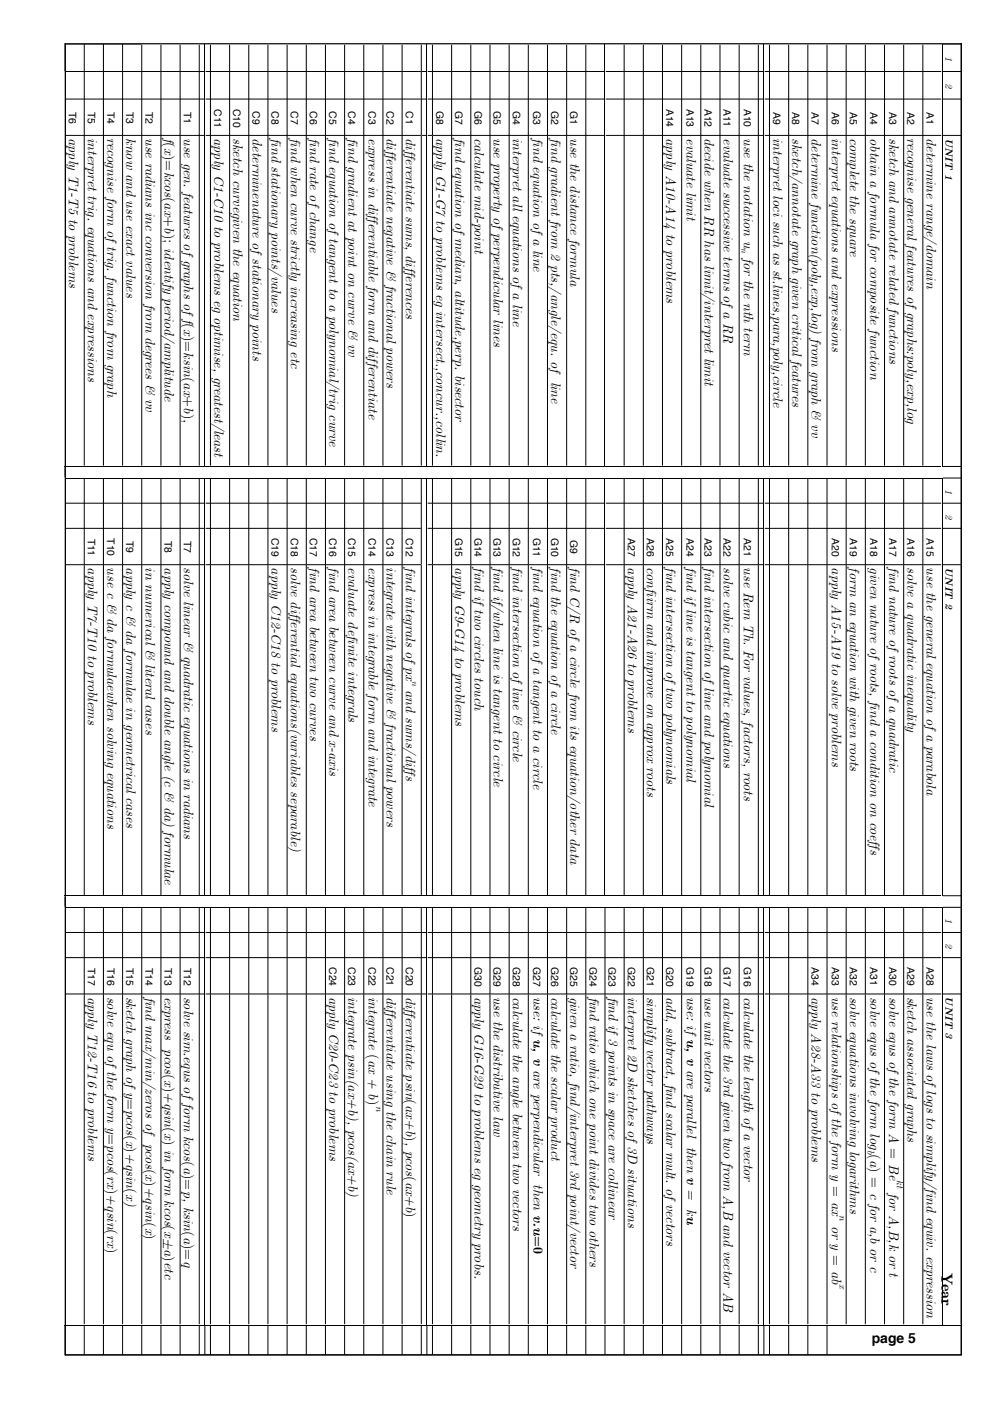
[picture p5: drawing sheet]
<svg xmlns="http://www.w3.org/2000/svg" width="210mm" height="297mm" viewBox="0 0 210 297" stroke-linecap="round" stroke-linejoin="round" font-family="sans-serif">
<defs><g id="words">
<text font-size="3.4" x="199.6" y="269.9" transform="rotate(90 199.6 269.9)">Year</text>
<g font-size="3">
<text x="14.6" y="29.3" transform="rotate(90 14.6 29.3)">apply T1-T5 to problems</text>
<text x="18.6" y="29.3" transform="rotate(90 18.6 29.3)">interpret trig. equations and expressions</text>
<text x="22.7" y="29.3" transform="rotate(90 22.7 29.3)">recognise form of trig. function from graph</text>
<text x="26.8" y="29.3" transform="rotate(90 26.8 29.3)">know and use exact values</text>
<text x="30.8" y="29.3" transform="rotate(90 30.8 29.3)">use radians inc conversion from degrees &amp; vv</text>
<text x="34.9" y="29.3" transform="rotate(90 34.9 29.3)">f(x)=kcos(ax+b); identify period/amplitude</text>
<text x="38.9" y="29.3" transform="rotate(90 38.9 29.3)">use gen. features of graphs of f(x)=ksin(ax+b),</text>
<text x="45.4" y="29.3" transform="rotate(90 45.4 29.3)">apply C1-C10 to problems eg optimise, greatest/least</text>
<text x="49.4" y="29.3" transform="rotate(90 49.4 29.3)">sketch curvegiven the equation</text>
<text x="53.5" y="29.3" transform="rotate(90 53.5 29.3)">determinenature of stationary points</text>
<text x="57.6" y="29.3" transform="rotate(90 57.6 29.3)">find stationary points/values</text>
<text x="61.6" y="29.3" transform="rotate(90 61.6 29.3)">find when curve strictly increasing etc</text>
<text x="65.7" y="29.3" transform="rotate(90 65.7 29.3)">find rate of change</text>
<text x="69.8" y="29.3" transform="rotate(90 69.8 29.3)">find equation of tangent to a polynomial/trig curve</text>
<text x="73.8" y="29.3" transform="rotate(90 73.8 29.3)">find gradient at point on curve &amp; vv</text>
<text x="78.1" y="29.3" transform="rotate(90 78.1 29.3)">express in differentiable form and differentiate</text>
<text x="82" y="29.3" transform="rotate(90 82 29.3)">differentiate negative &amp; fractional powers</text>
<text x="86" y="29.3" transform="rotate(90 86 29.3)">differentiate sums, differences</text>
<text x="92.5" y="29.3" transform="rotate(90 92.5 29.3)">apply G1-G7 to problems eg intersect.,concur.,collin.</text>
<text x="96.5" y="29.3" transform="rotate(90 96.5 29.3)">find equation of median, altitude,perp. bisector</text>
<text x="100.6" y="29.3" transform="rotate(90 100.6 29.3)">calculate mid-point</text>
<text x="104.6" y="29.3" transform="rotate(90 104.6 29.3)">use property of perpendicular lines</text>
<text x="108.7" y="29.3" transform="rotate(90 108.7 29.3)">interpret all equations of a line</text>
<text x="113" y="29.3" transform="rotate(90 113 29.3)">find equation of a line</text>
<text x="116.8" y="29.3" transform="rotate(90 116.8 29.3)">find gradient from 2 pts,/angle/equ. of line</text>
<text x="120.9" y="29.3" transform="rotate(90 120.9 29.3)">use the distance formula</text>
<text x="141.2" y="29.3" transform="rotate(90 141.2 29.3)">apply A10-A14 to problems</text>
<text x="145.5" y="29.3" transform="rotate(90 145.5 29.3)">evaluate limit</text>
<text x="149.4" y="29.3" transform="rotate(90 149.4 29.3)">decide when RR has limit/interpret limit</text>
<text x="153.4" y="29.3" transform="rotate(90 153.4 29.3)">evaluate successive terms of a RR</text>
<text x="157.7" y="29.3" transform="rotate(90 157.7 29.3)">use the notation u for the nth term</text>
<text x="163.9" y="29.3" transform="rotate(90 163.9 29.3)">interpret loci such as st.lines,para,poly,circle</text>
<text x="168" y="29.3" transform="rotate(90 168 29.3)">sketch/annotate graph given critical features</text>
<text x="172" y="29.3" transform="rotate(90 172 29.3)">determine function(poly,exp,log) from graph &amp; vv</text>
<text x="176.4" y="29.3" transform="rotate(90 176.4 29.3)">interpret equations and expressions</text>
<text x="180.2" y="29.3" transform="rotate(90 180.2 29.3)">complete the square</text>
<text x="184.5" y="29.3" transform="rotate(90 184.5 29.3)">obtain a formula for composite function</text>
<text x="188.6" y="29.3" transform="rotate(90 188.6 29.3)">sketch and annotate related functions</text>
<text x="192.4" y="29.3" transform="rotate(90 192.4 29.3)">recognise general features of graphs:poly,exp,log</text>
<text x="196.4" y="29.3" transform="rotate(90 196.4 29.3)">determine range/domain</text>
<text x="18.6" y="120.3" transform="rotate(90 18.6 120.3)">apply T7-T10 to problems</text>
<text x="22.7" y="120.3" transform="rotate(90 22.7 120.3)">use c &amp; da formulaewhen solving equations</text>
<text x="26.8" y="120.3" transform="rotate(90 26.8 120.3)">apply c &amp; da formulae in geometrical cases</text>
<text x="30.8" y="120.3" transform="rotate(90 30.8 120.3)">in numerical &amp; literal cases</text>
<text x="34.9" y="120.3" transform="rotate(90 34.9 120.3)">apply compound and double angle (c &amp; da) formulae</text>
<text x="38.9" y="120.3" transform="rotate(90 38.9 120.3)">solve linear &amp; quadratic equations in radians</text>
<text x="57.6" y="120.3" transform="rotate(90 57.6 120.3)">apply C12-C18 to problems</text>
<text x="61.6" y="120.3" transform="rotate(90 61.6 120.3)">solve differential equations(variables separable)</text>
<text x="65.7" y="120.3" transform="rotate(90 65.7 120.3)">find area between two curves</text>
<text x="69.8" y="120.3" transform="rotate(90 69.8 120.3)">find area between curve and x-axis</text>
<text x="73.8" y="120.3" transform="rotate(90 73.8 120.3)">evaluate definite integrals</text>
<text x="78.1" y="120.3" transform="rotate(90 78.1 120.3)">express in integrable form and integrate</text>
<text x="82" y="120.3" transform="rotate(90 82 120.3)">integrate with negative &amp; fractional powers</text>
<text x="86" y="120.3" transform="rotate(90 86 120.3)">find integrals of px and sums/diffs</text>
<text x="96.5" y="120.3" transform="rotate(90 96.5 120.3)">apply G9-G14 to problems</text>
<text x="100.6" y="120.3" transform="rotate(90 100.6 120.3)">find if two circles touch</text>
<text x="104.6" y="120.3" transform="rotate(90 104.6 120.3)">find if/when line is tangent to circle</text>
<text x="108.7" y="120.3" transform="rotate(90 108.7 120.3)">find intersection of line &amp; circle</text>
<text x="113" y="120.3" transform="rotate(90 113 120.3)">find equation of a tangent to a circle</text>
<text x="116.8" y="120.3" transform="rotate(90 116.8 120.3)">find the equation of a circle</text>
<text x="120.9" y="120.3" transform="rotate(90 120.9 120.3)">find C/R of a circle from its equation/other data</text>
<text x="133.1" y="120.3" transform="rotate(90 133.1 120.3)">apply A21-A26 to problems</text>
<text x="137.2" y="120.3" transform="rotate(90 137.2 120.3)">confiirm and improve on approx roots</text>
<text x="141.2" y="120.3" transform="rotate(90 141.2 120.3)">find intersection of two polynomials</text>
<text x="145.5" y="120.3" transform="rotate(90 145.5 120.3)">find if line is tangent to polynomial</text>
<text x="149.4" y="120.3" transform="rotate(90 149.4 120.3)">find intersection of line and polynomial</text>
<text x="153.4" y="120.3" transform="rotate(90 153.4 120.3)">solve cubic and quartic equations</text>
<text x="157.7" y="120.3" transform="rotate(90 157.7 120.3)">use Rem Th. For values, factors, roots</text>
<text x="176.4" y="120.3" transform="rotate(90 176.4 120.3)">apply A15-A19 to solve problems</text>
<text x="180.2" y="120.3" transform="rotate(90 180.2 120.3)">form an equation with given roots</text>
<text x="184.5" y="120.3" transform="rotate(90 184.5 120.3)">given nature of roots, find a condition on coeffs</text>
<text x="188.6" y="120.3" transform="rotate(90 188.6 120.3)">find nature of roots of a quadratic</text>
<text x="192.4" y="120.3" transform="rotate(90 192.4 120.3)">solve a quadratic inequality</text>
<text x="196.4" y="120.3" transform="rotate(90 196.4 120.3)">use the general equation of a parabola</text>
<text x="18.6" y="211.3" transform="rotate(90 18.6 211.3)">apply T12-T16 to problems</text>
<text x="22.7" y="211.3" transform="rotate(90 22.7 211.3)">solve equ of the form y=pcos(rx)+qsin(rx)</text>
<text x="26.8" y="211.3" transform="rotate(90 26.8 211.3)">sketch graph of y=pcos(x)+qsin(x)</text>
<text x="30.8" y="211.3" transform="rotate(90 30.8 211.3)">find max/min/zeros of pcos(x)+qsin(x)</text>
<text x="34.9" y="211.3" transform="rotate(90 34.9 211.3)">express pcos(x)+qsin(x) in form kcos(x±a)etc</text>
<text x="38.9" y="211.3" transform="rotate(90 38.9 211.3)">solve sim.equs of form kcos(a)=p, ksin(a)=q</text>
<text x="69.8" y="211.3" transform="rotate(90 69.8 211.3)">apply C20-C23 to problems</text>
<text x="73.8" y="211.3" transform="rotate(90 73.8 211.3)">integrate psin(ax+b), pcos(ax+b)</text>
<text x="78.1" y="211.3" transform="rotate(90 78.1 211.3)">integrate (ax + b)</text>
<text x="82" y="211.3" transform="rotate(90 82 211.3)">differentiate using the chain rule</text>
<text x="86" y="211.3" transform="rotate(90 86 211.3)">differentiate psin(ax+b), pcos(ax+b)</text>
<text x="100.6" y="211.3" transform="rotate(90 100.6 211.3)">apply G16-G29 to problems eg geometry probs.</text>
<text x="104.6" y="211.3" transform="rotate(90 104.6 211.3)">use the distributive law</text>
<text x="108.7" y="211.3" transform="rotate(90 108.7 211.3)">calculate the angle between two vectors</text>
<text x="113.1" y="211.3" transform="rotate(90 113.1 211.3)">use: ifu, v are perpendicular then v.u=0</text>
<text x="116.8" y="211.3" transform="rotate(90 116.8 211.3)">calculate the scalar product</text>
<text x="120.9" y="211.3" transform="rotate(90 120.9 211.3)">given a ratio, find/interpret 3rd point/vector</text>
<text x="125" y="211.3" transform="rotate(90 125 211.3)">find ratio which one point divides two others</text>
<text x="129" y="211.3" transform="rotate(90 129 211.3)">find if 3 points in space are collinear</text>
<text x="133.1" y="211.3" transform="rotate(90 133.1 211.3)">interpret 2D sketches of 3D situations</text>
<text x="137.2" y="211.3" transform="rotate(90 137.2 211.3)">simplify vector pathways</text>
<text x="141.2" y="211.3" transform="rotate(90 141.2 211.3)">add, subtract, find scalar mult. of vectors</text>
<text x="145.6" y="211.3" transform="rotate(90 145.6 211.3)">use: ifu, v are parallel then v = ku</text>
<text x="149.4" y="211.3" transform="rotate(90 149.4 211.3)">use unit vectors</text>
<text x="153.4" y="211.3" transform="rotate(90 153.4 211.3)">calculate the 3rd given two from A,B and vector AB</text>
<text x="157.7" y="211.3" transform="rotate(90 157.7 211.3)">calculate the length of a vector</text>
<text x="172" y="211.3" transform="rotate(90 172 211.3)">apply A28-A33 to problems</text>
<text x="176.4" y="211.3" transform="rotate(90 176.4 211.3)">use relationships of the form y = ax or y = ab</text>
<text x="180.2" y="211.3" transform="rotate(90 180.2 211.3)">solve equations involving logarithms</text>
<text x="184.5" y="211.3" transform="rotate(90 184.5 211.3)">solve equs of the form log (a) = c for a,b or c</text>
<text x="188.6" y="211.3" transform="rotate(90 188.6 211.3)">solve equs of the form A = Be</text>
<text x="192.4" y="211.3" transform="rotate(90 192.4 211.3)">sketch associated graphs</text>
<text x="196.4" y="211.3" transform="rotate(90 196.4 211.3)">use the laws of logs to simplify/find equiv. expression</text>
<text x="188.6" y="252.9" transform="rotate(90 188.6 252.9)">for A,B,k or t</text>
<text x="184.8" y="284.8">page 5</text>
</g>
<g font-size="2.2">
<text x="200.5" y="11.9" transform="rotate(90 200.5 11.9)">1</text>
<text x="200.5" y="17.7" transform="rotate(90 200.5 17.7)">2</text>
<text x="14.6" y="23.7" transform="rotate(90 14.6 23.7)">T6</text>
<text x="18.6" y="23.7" transform="rotate(90 18.6 23.7)">T5</text>
<text x="22.7" y="23.7" transform="rotate(90 22.7 23.7)">T4</text>
<text x="26.8" y="23.7" transform="rotate(90 26.8 23.7)">T3</text>
<text x="30.8" y="23.7" transform="rotate(90 30.8 23.7)">T2</text>
<text x="38.9" y="23.7" transform="rotate(90 38.9 23.7)">T1</text>
<text x="45.4" y="23.1" transform="rotate(90 45.4 23.1)">C11</text>
<text x="49.4" y="23" transform="rotate(90 49.4 23)">C10</text>
<text x="53.5" y="23.6" transform="rotate(90 53.5 23.6)">C9</text>
<text x="57.6" y="23.6" transform="rotate(90 57.6 23.6)">C8</text>
<text x="61.6" y="23.6" transform="rotate(90 61.6 23.6)">C7</text>
<text x="65.7" y="23.6" transform="rotate(90 65.7 23.6)">C6</text>
<text x="69.8" y="23.6" transform="rotate(90 69.8 23.6)">C5</text>
<text x="73.8" y="23.6" transform="rotate(90 73.8 23.6)">C4</text>
<text x="78.1" y="23.6" transform="rotate(90 78.1 23.6)">C3</text>
<text x="82" y="23.6" transform="rotate(90 82 23.6)">C2</text>
<text x="86" y="23.6" transform="rotate(90 86 23.6)">C1</text>
<text x="92.5" y="23.5" transform="rotate(90 92.5 23.5)">G8</text>
<text x="96.5" y="23.5" transform="rotate(90 96.5 23.5)">G7</text>
<text x="100.6" y="23.5" transform="rotate(90 100.6 23.5)">G6</text>
<text x="104.6" y="23.5" transform="rotate(90 104.6 23.5)">G5</text>
<text x="108.7" y="23.5" transform="rotate(90 108.7 23.5)">G4</text>
<text x="113" y="23.5" transform="rotate(90 113 23.5)">G3</text>
<text x="116.8" y="23.5" transform="rotate(90 116.8 23.5)">G2</text>
<text x="120.9" y="23.5" transform="rotate(90 120.9 23.5)">G1</text>
<text x="141.2" y="23" transform="rotate(90 141.2 23)">A14</text>
<text x="145.5" y="23" transform="rotate(90 145.5 23)">A13</text>
<text x="149.4" y="23" transform="rotate(90 149.4 23)">A12</text>
<text x="153.4" y="23.1" transform="rotate(90 153.4 23.1)">A11</text>
<text x="157.7" y="23" transform="rotate(90 157.7 23)">A10</text>
<text x="163.9" y="23.7" transform="rotate(90 163.9 23.7)">A9</text>
<text x="168" y="23.7" transform="rotate(90 168 23.7)">A8</text>
<text x="172" y="23.7" transform="rotate(90 172 23.7)">A7</text>
<text x="176.4" y="23.7" transform="rotate(90 176.4 23.7)">A6</text>
<text x="180.2" y="23.7" transform="rotate(90 180.2 23.7)">A5</text>
<text x="184.5" y="23.7" transform="rotate(90 184.5 23.7)">A4</text>
<text x="188.6" y="23.7" transform="rotate(90 188.6 23.7)">A3</text>
<text x="192.4" y="23.7" transform="rotate(90 192.4 23.7)">A2</text>
<text x="196.4" y="23.7" transform="rotate(90 196.4 23.7)">A1</text>
<text x="200.5" y="29.2" transform="rotate(90 200.5 29.2)">UNIT 1</text>
<text x="200.5" y="103.6" transform="rotate(90 200.5 103.6)">1</text>
<text x="96.5" y="114" transform="rotate(90 96.5 114)">G15</text>
<text x="100.6" y="114" transform="rotate(90 100.6 114)">G14</text>
<text x="104.6" y="114" transform="rotate(90 104.6 114)">G13</text>
<text x="108.7" y="114" transform="rotate(90 108.7 114)">G12</text>
<text x="116.8" y="114" transform="rotate(90 116.8 114)">G10</text>
<text x="200.5" y="109" transform="rotate(90 200.5 109)">2</text>
<text x="18.6" y="114.2" transform="rotate(90 18.6 114.2)">T11</text>
<text x="22.7" y="114.1" transform="rotate(90 22.7 114.1)">T10</text>
<text x="26.8" y="114.7" transform="rotate(90 26.8 114.7)">T9</text>
<text x="34.9" y="114.7" transform="rotate(90 34.9 114.7)">T8</text>
<text x="38.9" y="114.7" transform="rotate(90 38.9 114.7)">T7</text>
<text x="57.6" y="114.1" transform="rotate(90 57.6 114.1)">C19</text>
<text x="61.6" y="114.1" transform="rotate(90 61.6 114.1)">C18</text>
<text x="65.7" y="114.1" transform="rotate(90 65.7 114.1)">C17</text>
<text x="69.8" y="114.1" transform="rotate(90 69.8 114.1)">C16</text>
<text x="73.8" y="114.1" transform="rotate(90 73.8 114.1)">C15</text>
<text x="78.1" y="114.1" transform="rotate(90 78.1 114.1)">C14</text>
<text x="82" y="114.1" transform="rotate(90 82 114.1)">C13</text>
<text x="86" y="114.1" transform="rotate(90 86 114.1)">C12</text>
<text x="113" y="114.1" transform="rotate(90 113 114.1)">G11</text>
<text x="120.9" y="114.6" transform="rotate(90 120.9 114.6)">G9</text>
<text x="133.1" y="114.1" transform="rotate(90 133.1 114.1)">A27</text>
<text x="137.2" y="114.1" transform="rotate(90 137.2 114.1)">A26</text>
<text x="141.2" y="114.1" transform="rotate(90 141.2 114.1)">A25</text>
<text x="145.5" y="114.1" transform="rotate(90 145.5 114.1)">A24</text>
<text x="149.4" y="114.1" transform="rotate(90 149.4 114.1)">A23</text>
<text x="153.4" y="114.1" transform="rotate(90 153.4 114.1)">A22</text>
<text x="157.7" y="114.1" transform="rotate(90 157.7 114.1)">A21</text>
<text x="176.4" y="114.1" transform="rotate(90 176.4 114.1)">A20</text>
<text x="180.2" y="114.1" transform="rotate(90 180.2 114.1)">A19</text>
<text x="184.5" y="114.1" transform="rotate(90 184.5 114.1)">A18</text>
<text x="188.6" y="114.1" transform="rotate(90 188.6 114.1)">A17</text>
<text x="192.4" y="114.1" transform="rotate(90 192.4 114.1)">A16</text>
<text x="196.4" y="114.1" transform="rotate(90 196.4 114.1)">A15</text>
<text x="200.5" y="120.2" transform="rotate(90 200.5 120.2)">UNIT 2</text>
<text x="200.5" y="194.7" transform="rotate(90 200.5 194.7)">1</text>
<text x="200.5" y="200" transform="rotate(90 200.5 200)">2</text>
<text x="18.6" y="205.2" transform="rotate(90 18.6 205.2)">T17</text>
<text x="22.7" y="205.2" transform="rotate(90 22.7 205.2)">T16</text>
<text x="26.8" y="205.2" transform="rotate(90 26.8 205.2)">T15</text>
<text x="30.8" y="205.2" transform="rotate(90 30.8 205.2)">T14</text>
<text x="34.9" y="205.2" transform="rotate(90 34.9 205.2)">T13</text>
<text x="38.9" y="205.2" transform="rotate(90 38.9 205.2)">T12</text>
<text x="69.8" y="205.1" transform="rotate(90 69.8 205.1)">C24</text>
<text x="73.8" y="205.1" transform="rotate(90 73.8 205.1)">C23</text>
<text x="78.1" y="205.1" transform="rotate(90 78.1 205.1)">C22</text>
<text x="82" y="205.1" transform="rotate(90 82 205.1)">C21</text>
<text x="86" y="205.1" transform="rotate(90 86 205.1)">C20</text>
<text x="100.6" y="205" transform="rotate(90 100.6 205)">G30</text>
<text x="104.6" y="205" transform="rotate(90 104.6 205)">G29</text>
<text x="108.7" y="205" transform="rotate(90 108.7 205)">G28</text>
<text x="113" y="205" transform="rotate(90 113 205)">G27</text>
<text x="116.8" y="205" transform="rotate(90 116.8 205)">G26</text>
<text x="120.9" y="205" transform="rotate(90 120.9 205)">G25</text>
<text x="125" y="205" transform="rotate(90 125 205)">G24</text>
<text x="129" y="205" transform="rotate(90 129 205)">G23</text>
<text x="133.1" y="205" transform="rotate(90 133.1 205)">G22</text>
<text x="137.2" y="205" transform="rotate(90 137.2 205)">G21</text>
<text x="141.2" y="205" transform="rotate(90 141.2 205)">G20</text>
<text x="145.5" y="205" transform="rotate(90 145.5 205)">G19</text>
<text x="149.4" y="205" transform="rotate(90 149.4 205)">G18</text>
<text x="153.4" y="205" transform="rotate(90 153.4 205)">G17</text>
<text x="157.7" y="205" transform="rotate(90 157.7 205)">G16</text>
<text x="172" y="205.1" transform="rotate(90 172 205.1)">A34</text>
<text x="176.4" y="205.1" transform="rotate(90 176.4 205.1)">A33</text>
<text x="180.2" y="205.1" transform="rotate(90 180.2 205.1)">A32</text>
<text x="184.5" y="205.1" transform="rotate(90 184.5 205.1)">A31</text>
<text x="188.6" y="205.1" transform="rotate(90 188.6 205.1)">A30</text>
<text x="192.4" y="205.1" transform="rotate(90 192.4 205.1)">A29</text>
<text x="196.4" y="205.1" transform="rotate(90 196.4 205.1)">A28</text>
<text x="200.5" y="211.3" transform="rotate(90 200.5 211.3)">UNIT 3</text>
</g>
<g font-size="2.1">
<text x="79.8" y="234.4" transform="rotate(90 79.8 234.4)">n</text>
<text x="183.9" y="243.7" transform="rotate(90 183.9 243.7)">b</text>
<text x="190.2" y="250.3" transform="rotate(90 190.2 250.3)">kt</text>
<text x="178" y="257.7" transform="rotate(90 178 257.7)">n</text>
<text x="178" y="272.3" transform="rotate(90 178 272.3)">x</text>
</g>
<g font-size="1.9">
<text x="157.2" y="52.6" transform="rotate(90 157.2 52.6)">n</text>
<text x="87.4" y="144.3" transform="rotate(90 87.4 144.3)">n</text>
</g>
</g></defs>
<g fill="none" stroke="#000" stroke-width=".21">
<path d="M13.8 15.2v83.8M13.8 9.4v5.7M14 15.2h29.3M17.9 9.4v5.7M17.9 15.2v13.5M21.9 9.4v5.7M21.9 15.2v13.5M26 9.4v5.7M26 15.2v13.5M30.1 9.5v19.2M34.1 9.5v19.2M38.2 9.5v19.2"/>
<path d="M42.2 9.5v19.2M43.4 9.5v89.5M43.6 15.2h45.6M44.6 9.5v19.2M48.7 9.5v19.2M52.7 9.5v19.2M56.8 9.5v19.2M60.9 9.5v19.2M64.9 9.5v19.2M69 9.5v19.2M73.1 9.5v19.2M77.1 9.5v19.2"/>
<path d="M81.2 9.5v19.2M85.3 9.5v19.2M89.3 9.5v19.2M89.4 15.2h.9M90.5 9.5v89.5M90.7 15.2h.9M91.7 15.2h36.4M91.7 9.5v19.2h36.4M95.8 9.5v19.2M99.8 9.5v19.2M103.9 9.5v19.2M108 9.5v19.2"/>
<path d="M112 9.5v19.2M116.1 9.5v19.2M120.1 9.5v19.2M124.2 9.5v19.2M128.3 9.5v89.5M128.4 15.2h33.4M132.3 9.5v19.2M136.4 9.5v19.2M140.5 9.5v19.2M144.5 9.5v19.2M148.6 9.5v19.2M152.7 9.5v19.2"/>
<path d="M156.7 9.5v19.2M160.8 9.5v19.2M162 9.5v89.5M162.1 15.2h37.5M163.2 9.5v19.2M167.2 9.5v19.2M171.3 9.5v19.2M175.3 9.5v19.2M179.4 9.5v19.2M183.5 9.5v19.2M187.5 9.5v19.2M191.6 9.5v19.2"/>
<path d="M195.7 9.5v19.2M199.7 9.5v89.5M199.9 15.2h3.8M14 21h29.3M14 28.7h29.3M17.9 28.8v69.9M21.9 28.8v69.9M26 28.8v69.9M30.1 28.8v69.9M34.1 28.8v69.9M38.2 28.8v69.9M42.2 28.8v69.9"/>
<path d="M43.6 21h45.6M43.6 28.7h45.6M44.6 28.8v69.9M48.7 28.8v69.9M52.7 28.8v69.9M56.8 28.8v69.9M60.9 28.8v69.9M64.9 28.8v69.9M69 28.8v69.9M73.1 28.8v69.9M77.1 28.8v69.9M81.2 28.8v69.9"/>
<path d="M85.3 28.8v69.9M89.3 28.8v69.9M89.4 21h.9M89.4 28.7h.9M90.7 21h.9M90.7 28.7h.9M91.7 21h36.4M91.7 28.8v69.9M95.8 28.8v69.9M99.8 28.8v69.9M103.9 28.8v69.9M108 28.8v69.9"/>
<path d="M112 28.8v69.9M116.1 28.8v69.9M120.1 28.8v69.9M124.2 28.8v69.9M128.4 21h33.4M128.4 28.7h33.4M132.3 28.8v69.9M136.4 28.8v69.9M140.5 28.8v69.9M144.5 28.8v69.9M148.6 28.8v69.9M152.7 28.8v69.9"/>
<path d="M156.7 28.8v69.9M160.8 28.8v69.9M162.1 21h37.5M162.1 28.7h37.5M163.2 28.8v69.9M167.2 28.8v69.9M171.3 28.8v69.9M175.3 28.8v69.9M179.4 28.8v69.9M183.5 28.8v69.9M187.5 28.8v69.9M191.6 28.8v69.9"/>
<path d="M195.7 28.8v69.9M199.9 21h3.8M199.9 28.7h3.8M13.7 98.9h185.9M13.8 99.1v2.1M199.9 98.9h3.8M13.7 101.4h186.1M13.8 101.5v88.5M14 106.7h29.3M14 112h29.3M14 119.7h29.3M17.9 101.5v18.2"/>
<path d="M17.9 119.8v69.9M21.9 101.5v18.2M21.9 119.8v69.9M26 101.5v18.2M26 119.8v69.9M30.1 101.5v18.2M30.1 119.8v69.9M34.1 101.5v18.2M34.1 119.8v69.9M38.2 101.5v18.2M38.2 119.8v69.9M42.2 101.5v18.2"/>
<path d="M42.2 119.8v69.9M43.4 101.5v88.5M43.6 106.7h45.6M43.6 112h45.6M43.6 119.7h45.6M44.6 101.5v18.2M44.6 119.8v69.9M48.7 101.5v18.2M48.7 119.8v69.9M52.7 101.5v18.2M52.7 119.8v69.9M56.8 101.5v18.2"/>
<path d="M56.8 119.8v69.9M60.9 101.5v18.2M60.9 119.8v69.9M64.9 101.5v18.2M64.9 119.8v69.9M69 101.5v18.2M69 119.8v69.9M73.1 101.5v18.2M73.1 119.8v69.9M77.1 101.5v18.2M77.1 119.8v69.9M81.2 101.5v18.2"/>
<path d="M81.2 119.8v69.9M85.3 101.5v18.2M85.3 119.8v69.9M89.3 101.5v18.2M89.3 119.8v69.9M90.5 101.5v88.5M90.7 106.7h.9M90.7 112h.9M90.7 119.7h.9M91.7 106.7h36.4M91.7 112h36.4M91.7 101.5v18.2h36.4"/>
<path d="M91.7 119.8v69.9M95.8 101.5v18.2M95.8 119.8v69.9M99.8 101.5v18.2M99.8 119.8v69.9M103.9 101.5v18.2M103.9 119.8v69.9M108 101.5v18.2M108 119.8v69.9M112 101.5v18.2M112 119.8v69.9M116.1 101.5v18.2"/>
<path d="M116.1 119.8v69.9M120.1 101.5v18.2M120.1 119.8v69.9M124.2 101.5v18.2M124.2 119.8v69.9M128.3 101.5v88.5M128.4 106.7h33.4M128.4 112h33.4M128.4 119.7h33.4M132.3 101.5v18.2M132.3 119.8v69.9M136.4 101.5v18.2"/>
<path d="M136.4 119.8v69.9M140.5 101.5v18.2M140.5 119.8v69.9M144.5 101.5v18.2M144.5 119.8v69.9M148.6 101.5v18.2M148.6 119.8v69.9M152.7 101.5v18.2M152.7 119.8v69.9M156.7 101.5v18.2M156.7 119.8v69.9M160.8 101.5v18.2"/>
<path d="M160.8 119.8v69.9M162 101.5v88.5M162.1 106.7h37.5M162.1 112h37.5M162.1 119.7h37.5M163.2 101.5v18.2M163.2 119.8v69.9M167.2 101.5v18.2M167.2 119.8v69.9M171.3 101.5v18.2M171.3 119.8v69.9M175.3 101.5v18.2"/>
<path d="M175.3 119.8v69.9M179.4 101.5v18.2M179.4 119.8v69.9M183.5 101.5v18.2M183.5 119.8v69.9M187.5 101.5v18.2M187.5 119.8v69.9M191.6 101.5v18.2M191.6 119.8v69.9M195.7 101.5v18.2M195.7 119.8v69.9M199.7 101.5v88.5"/>
<path d="M199.9 101.4h3.8M199.9 106.7h3.8M199.9 112h3.8M199.9 119.7h3.8M13.7 189.9h185.9M13.7 192.4h186.1M13.8 192.5v88.5M13.8 190.1v2.1M14 197.7h29.3M17.9 192.5v18.2M21.9 192.5v18.2M26 192.5v18.2"/>
<path d="M30.1 192.5v18.2M34.1 192.5v18.2M38.2 192.5v18.2M42.2 192.5v18.2M43.4 192.5v88.5M43.6 197.7h46.7M44.6 192.5v18.2M48.7 192.5v18.2M52.7 192.5v18.2M56.8 192.5v18.2M60.9 192.5v18.2M64.9 192.5v18.2"/>
<path d="M69 192.5v18.2M73.1 192.5v18.2M77.1 192.5v18.2M81.2 192.5v18.2M85.3 192.5v18.2M89.3 192.5v18.2M90.5 192.5v88.5M90.7 197.7h71.1M91.7 192.5v18.2M95.8 192.5v18.2M99.8 192.5v18.2M103.9 192.5v18.2"/>
<path d="M108 192.5v18.2M112 192.5v18.2M116.1 192.5v18.2M120.1 192.5v18.2M124.2 192.5v18.2M128.3 192.5v18.2M132.3 192.5v18.2M136.4 192.5v18.2M140.5 192.5v18.2M144.5 192.5v18.2M148.6 192.5v18.2M152.7 192.5v18.2"/>
<path d="M156.7 192.5v18.2M160.8 192.5v18.2M162 192.5v88.5M162.1 197.7h37.5M163.2 192.5v18.2M167.2 192.5v18.2M171.3 192.5v18.2M175.3 192.5v18.2M179.4 192.5v18.2M183.5 192.5v18.2M187.5 192.5v18.2M191.6 192.5v18.2"/>
<path d="M195.7 192.5v18.2M199.7 192.5v88.5M199.9 189.9h3.8M199.9 192.4h3.8M199.9 197.7h3.8M14 203h29.3M14 210.7h29.3M17.9 210.8v70M21.9 210.8v70M26 210.8v70M30.1 210.8v70M34.1 210.8v70"/>
<path d="M38.2 210.8v70M42.2 210.8v70M43.6 203h46.7M43.6 210.7h46.7M44.6 210.8v70M48.7 210.8v70M52.7 210.8v70M56.8 210.8v70M60.9 210.8v70M64.9 210.8v70M69 210.8v70M73.1 210.8v70"/>
<path d="M77.1 210.8v70M81.2 210.8v70M85.3 210.8v70M89.3 210.8v70M90.7 203h71.1M90.7 210.7h71.1M91.7 210.8v70M95.8 210.8v70M99.8 210.8v70M103.9 210.8v70M108 210.8v70M112 210.8v70"/>
<path d="M116.1 210.8v70M120.1 210.8v70M124.2 210.8v70M128.3 210.8v70M132.3 210.8v70M136.4 210.8v70M140.5 210.8v70M144.5 210.8v70M148.6 210.8v70M152.7 210.8v70M156.7 210.8v70M160.8 210.8v70"/>
<path d="M162.1 203h37.5M162.1 210.7h37.5M163.2 210.8v70M167.2 210.8v70M171.3 210.8v70M175.3 210.8v70M179.4 210.8v70M183.5 210.8v70M187.5 210.8v70M191.6 210.8v70M195.7 210.8v70M199.9 203h3.8"/>
<path d="M199.9 210.7h3.8M13.7 280.9h190M13.8 281.1v6.2h189.9M17.9 281.1v6.2M21.9 281.1v6.2M26 281.1v6.2M30.1 281.1v6.2M34.1 281.1v6.2M38.2 281.1v6.2M42.2 281.1v6.2M43.4 281.1v6.2M44.6 281.1v6.2"/>
<path d="M48.7 281.1v6.2M52.7 281.1v6.2M56.8 281.1v6.2M60.9 281.1v6.2M64.9 281.1v6.2M69 281.1v6.2M73.1 281.1v6.2M77.1 281.1v6.2M81.2 281.1v6.2M85.3 281.1v6.2M89.3 281.1v6.2M90.5 281.1v6.2"/>
<path d="M91.7 281.1v6.2M95.8 281.1v6.2M99.8 281.1v6.2M103.9 281.1v6.2M108 281.1v6.2M112 281.1v6.2M116.1 281.1v6.2M120.1 281.1v6.2M124.2 281.1v6.2M128.3 281.1v6.2M132.3 281.1v6.2M136.4 281.1v6.2"/>
<path d="M140.5 281.1v6.2M144.5 281.1v6.2M148.6 281.1v6.2M152.7 281.1v6.2M156.7 281.1v6.2M160.8 281.1v6.2M162 281.1v6.2M163.2 281.1v6.2M167.2 281.1v6.2M171.3 281.1v6.2M175.3 281.1v6.2"/>
</g>
<path d="M13.7 9.3h190.3M13.8 9.2v278.2M203.8 9.2v278.2M13.7 287.2h190.3" fill="none" stroke="#000" stroke-width=".25"/>
<use href="#words"/>
</svg>
